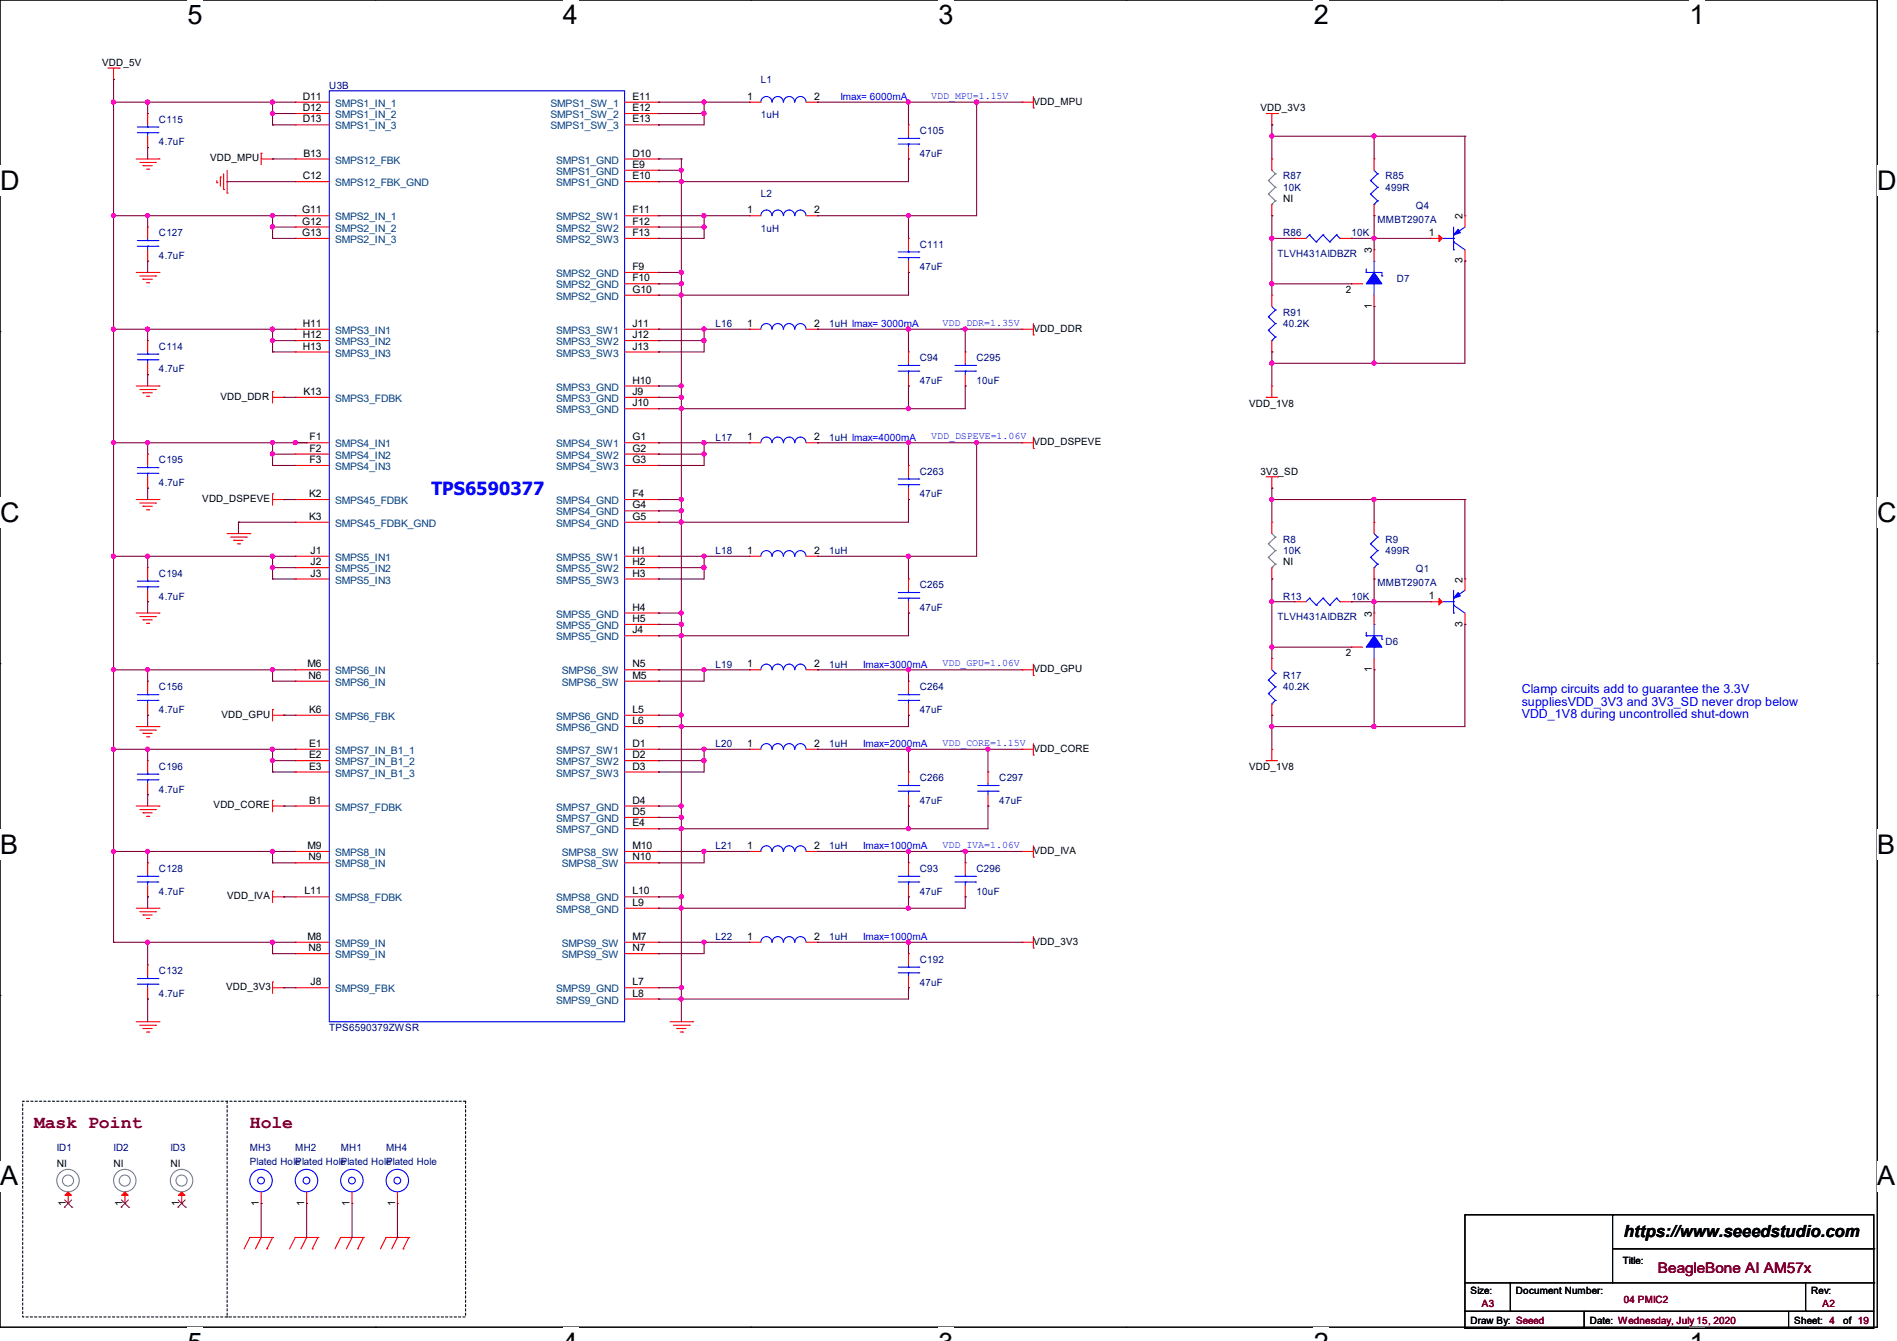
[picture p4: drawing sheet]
<svg xmlns="http://www.w3.org/2000/svg" width="297mm" height="210mm" viewBox="0 0 297 210" stroke-linecap="round" stroke-linejoin="round" font-family="sans-serif">
<defs><g id="words">
<g font-size="4.2">
<text x="29.4" y="3.8">5</text>
<text x="88.1" y="3.8">4</text>
<text x="146.9" y="3.8">3</text>
<text x="205.7" y="3.8">2</text>
<text x="264.5" y="3.8">1</text>
<text x="0" y="29.8">D</text>
<text x="293.9" y="29.8">D</text>
<text x="0" y="81.7">C</text>
<text x="293.9" y="81.7">C</text>
<text x="0" y="133.7">B</text>
<text x="293.9" y="133.7">B</text>
<text x="0" y="185.6">A</text>
<text x="293.9" y="185.6">A</text>
</g>
<text font-size="2.8" fill="#00f" x="67.6" y="77.5">TPS6590377</text>
<g font-size="2.8" fill="#800000">
<text x="5.3" y="176.6">Mask Point</text>
<text x="39.1" y="176.6">Hole</text>
</g>
<text font-size="2.6" x="254.3" y="193.7">https://www.seeedstudio.com</text>
<text font-size="2.3" fill="#800000" x="259.6" y="199.4">BeagleBone AI AM57x</text>
<g font-size="1.9" fill="#00f">
<text x="238.3" y="108.5">Clamp circuits add to guarantee the 3.3V</text>
<text x="238.3" y="110.5">suppliesVDD_3V3 and 3V3_SD never drop below</text>
<text x="238.3" y="112.5">VDD_1V8 during uncontrolled shut-down</text>
</g>
<g font-size="1.6">
<text x="16" y="10.3">VDD_5V</text>
<text x="47.4" y="15.6">D11</text>
<text x="47.4" y="17.4">D12</text>
<text x="99" y="15.6">E11</text>
<text x="99" y="17.4">E12</text>
<text x="117" y="15.6">1</text>
<text x="127.5" y="15.6">2</text>
<text x="161.8" y="16.4">VDD_MPU</text>
<text x="197.4" y="17.4">VDD_3V3</text>
<text x="47.4" y="19.2">D13</text>
<text x="99" y="19.2">E13</text>
<text x="32.9" y="25.3">VDD_MPU</text>
<text x="47.4" y="28.1">C12</text>
<text x="47.5" y="24.5">B13</text>
<text x="99" y="24.5">D10</text>
<text x="99" y="26.3">E9</text>
<text x="99" y="28.1">E10</text>
<text x="47.3" y="33.4">G11</text>
<text x="47.3" y="35.2">G12</text>
<text x="99" y="33.4">F11</text>
<text x="99" y="35.2">F12</text>
<text x="117" y="33.4">1</text>
<text x="127.5" y="33.4">2</text>
<text x="200.9" y="31.7">NI</text>
<text x="229" y="34.3" transform="rotate(-90 229 34.3)">2</text>
<text x="47.3" y="37">G13</text>
<text x="99" y="37">F13</text>
<text x="214.8" y="39.7" transform="rotate(-90 214.8 39.7)">3</text>
<text x="223.7" y="37">1</text>
<text x="229" y="41.2" transform="rotate(-90 229 41.2)">3</text>
<text x="99" y="42.3">F9</text>
<text x="99" y="44.1">F10</text>
<text x="99" y="45.8">G10</text>
<text x="210.7" y="45.9">2</text>
<text x="47.4" y="51.2">H11</text>
<text x="47.4" y="53">H12</text>
<text x="99" y="51.2">J11</text>
<text x="99" y="53">J12</text>
<text x="117" y="51.2">1</text>
<text x="127.5" y="51.2">2</text>
<text x="161.8" y="51.9">VDD_DDR</text>
<text x="214.8" y="48.3" transform="rotate(-90 214.8 48.3)">1</text>
<text x="47.4" y="54.7">H13</text>
<text x="99" y="54.7">J13</text>
<text x="34.5" y="62.6">VDD_DDR</text>
<text x="47.5" y="61.8">K13</text>
<text x="99" y="60.1">H10</text>
<text x="99" y="61.8">J9</text>
<text x="99" y="63.6">J10</text>
<text x="195.6" y="63.7">VDD_1V8</text>
<text x="48.5" y="69">F1</text>
<text x="48.5" y="70.7">F2</text>
<text x="99" y="69">G1</text>
<text x="99" y="70.7">G2</text>
<text x="117" y="69">1</text>
<text x="127.5" y="69">2</text>
<text x="161.8" y="69.7">VDD_DSPEVE</text>
<text x="48.4" y="77.9">K2</text>
<text x="48.5" y="72.5">F3</text>
<text x="99" y="72.5">G3</text>
<text x="99" y="77.9">F4</text>
<text x="197.4" y="74.3">3V3_SD</text>
<text x="31.7" y="78.6">VDD_DSPEVE</text>
<text x="48.4" y="81.4">K3</text>
<text x="99" y="79.6">G4</text>
<text x="99" y="81.4">G5</text>
<text x="48.6" y="86.7">J1</text>
<text x="48.6" y="88.5">J2</text>
<text x="99" y="86.7">H1</text>
<text x="99" y="88.5">H2</text>
<text x="117" y="86.7">1</text>
<text x="127.5" y="86.7">2</text>
<text x="200.9" y="88.6">NI</text>
<text x="48.6" y="90.3">J3</text>
<text x="99" y="90.3">H3</text>
<text x="99" y="95.6">H4</text>
<text x="223.7" y="93.9">1</text>
<text x="229" y="91.2" transform="rotate(-90 229 91.2)">2</text>
<text x="99" y="97.4">H5</text>
<text x="99" y="99.2">J4</text>
<text x="214.8" y="96.6" transform="rotate(-90 214.8 96.6)">3</text>
<text x="229" y="98.1" transform="rotate(-90 229 98.1)">3</text>
<text x="48.1" y="104.5">M6</text>
<text x="48.3" y="106.3">N6</text>
<text x="99" y="104.5">N5</text>
<text x="99" y="106.3">M5</text>
<text x="117" y="104.5">1</text>
<text x="127.5" y="104.5">2</text>
<text x="161.8" y="105.3">VDD_GPU</text>
<text x="210.7" y="102.8">2</text>
<text x="214.8" y="105.2" transform="rotate(-90 214.8 105.2)">1</text>
<text x="34.7" y="112.4">VDD_GPU</text>
<text x="48.4" y="111.6">K6</text>
<text x="99" y="111.6">L5</text>
<text x="99" y="113.4">L6</text>
<text x="48.4" y="117">E1</text>
<text x="48.4" y="118.7">E2</text>
<text x="99" y="117">D1</text>
<text x="99" y="118.7">D2</text>
<text x="117" y="117">1</text>
<text x="127.5" y="117">2</text>
<text x="161.8" y="117.7">VDD_CORE</text>
<text x="48.4" y="120.5">E3</text>
<text x="48.4" y="125.9">B1</text>
<text x="99" y="120.5">D3</text>
<text x="99" y="125.9">D4</text>
<text x="195.6" y="120.6">VDD_1V8</text>
<text x="33.4" y="126.6">VDD_CORE</text>
<text x="99" y="127.6">D5</text>
<text x="99" y="129.4">E4</text>
<text x="48.1" y="133">M9</text>
<text x="48.3" y="134.7">N9</text>
<text x="99" y="133">M10</text>
<text x="99" y="134.7">N10</text>
<text x="117" y="133">1</text>
<text x="127.5" y="133">2</text>
<text x="161.8" y="133.7">VDD_IVA</text>
<text x="35.6" y="140.8">VDD_IVA</text>
<text x="47.7" y="140.1">L11</text>
<text x="99" y="140.1">L10</text>
<text x="99" y="141.9">L9</text>
<text x="48.1" y="147.2">M8</text>
<text x="48.3" y="149">N8</text>
<text x="99" y="147.2">M7</text>
<text x="99" y="149">N7</text>
<text x="117" y="147.2">1</text>
<text x="127.5" y="147.2">2</text>
<text x="161.8" y="148">VDD_3V3</text>
<text x="35.4" y="155.1">VDD_3V3</text>
<text x="48.6" y="154.3">J8</text>
<text x="99" y="154.3">L7</text>
<text x="99" y="156.1">L8</text>
<text x="8.9" y="182.8">NI</text>
<text x="17.8" y="182.8">NI</text>
<text x="26.7" y="182.8">NI</text>
<text x="10.3" y="188.8" transform="rotate(-90 10.3 188.8)">1</text>
<text x="19.2" y="188.8" transform="rotate(-90 19.2 188.8)">1</text>
<text x="28.1" y="188.8" transform="rotate(-90 28.1 188.8)">1</text>
<text x="40.5" y="188.8" transform="rotate(-90 40.5 188.8)">1</text>
<text x="47.6" y="188.8" transform="rotate(-90 47.6 188.8)">1</text>
<text x="54.7" y="188.8" transform="rotate(-90 54.7 188.8)">1</text>
<text x="61.8" y="188.8" transform="rotate(-90 61.8 188.8)">1</text>
<text x="254.1" y="197.9">Title:</text>
<text x="230.2" y="202.7">Size:</text>
<text x="237.4" y="202.7">Document Number:</text>
<text x="283.6" y="202.7">Rev:</text>
<text x="230.2" y="207.3">Draw By: Seeed</text>
<text x="248.9" y="207.3">Date: Wednesday, July 15, 2020</text>
<text x="280.9" y="207.3">Sheet: 4</text>
<text x="288.6" y="207.3">of 19</text>
</g>
<g font-size="1.6" fill="#000080">
<text x="51.6" y="13.9">U3B</text>
<text x="119.1" y="13">L1</text>
<text x="24.9" y="19.2">C115</text>
<text x="24.9" y="22.8">4.7uF</text>
<text x="119.1" y="18.5">1uH</text>
<text x="144" y="21">C105</text>
<text x="144" y="24.6">47uF</text>
<text x="200.9" y="28.1">R87</text>
<text x="200.9" y="29.9">10K</text>
<text x="216.9" y="28.1">R85</text>
<text x="216.9" y="29.9">499R</text>
<text x="119.1" y="30.8">L2</text>
<text x="215.7" y="34.9">MMBT2907A</text>
<text x="221.7" y="32.7">Q4</text>
<text x="24.9" y="37">C127</text>
<text x="24.9" y="40.6">4.7uF</text>
<text x="119.1" y="36.3">1uH</text>
<text x="144" y="38.8">C111</text>
<text x="200" y="40.2">TLVH431AIDBZR</text>
<text x="200.9" y="37">R86</text>
<text x="211.6" y="37">10K</text>
<text x="144" y="42.3">47uF</text>
<text x="218.7" y="44.1">D7</text>
<text x="112" y="51.2">L16</text>
<text x="129.8" y="51.2">1uH Imax= 3000mA</text>
<text x="200.9" y="49.4">R91</text>
<text x="200.9" y="51.2">40.2K</text>
<text x="24.9" y="54.8">C114</text>
<text x="24.9" y="58.3">4.7uF</text>
<text x="144" y="56.6">C94</text>
<text x="152.9" y="56.6">C295</text>
<text x="144" y="60.1">47uF</text>
<text x="152.9" y="60.1">10uF</text>
<text x="112" y="69">L17</text>
<text x="129.8" y="69">1uH Imax=4000mA</text>
<text x="24.9" y="72.6">C195</text>
<text x="24.9" y="76.1">4.7uF</text>
<text x="144" y="74.3">C263</text>
<text x="144" y="77.9">47uF</text>
<text x="112" y="86.8">L18</text>
<text x="129.8" y="86.8">1uH</text>
<text x="200.9" y="85">R8</text>
<text x="200.9" y="86.8">10K</text>
<text x="216.9" y="85">R9</text>
<text x="216.9" y="86.8">499R</text>
<text x="221.7" y="89.6">Q1</text>
<text x="24.9" y="90.3">C194</text>
<text x="24.9" y="93.9">4.7uF</text>
<text x="144" y="92.1">C265</text>
<text x="144" y="95.7">47uF</text>
<text x="200.9" y="93.9">R13</text>
<text x="211.6" y="93.9">10K</text>
<text x="215.7" y="91.8">MMBT2907A</text>
<text x="200" y="97.1">TLVH431AIDBZR</text>
<text x="216.9" y="101">D6</text>
<text x="112" y="104.6">L19</text>
<text x="129.8" y="104.6">1uH</text>
<text x="200.9" y="106.3">R17</text>
<text x="24.9" y="108.1">C156</text>
<text x="24.9" y="111.7">4.7uF</text>
<text x="144" y="108.1">C264</text>
<text x="144" y="111.7">47uF</text>
<text x="200.9" y="108.1">40.2K</text>
<text x="112" y="117">L20</text>
<text x="129.8" y="117">1uH</text>
<text x="24.9" y="120.6">C196</text>
<text x="24.9" y="124.1">4.7uF</text>
<text x="144" y="122.3">C266</text>
<text x="144" y="125.9">47uF</text>
<text x="156.5" y="122.3">C297</text>
<text x="156.5" y="125.9">47uF</text>
<text x="24.9" y="136.6">C128</text>
<text x="112" y="133">L21</text>
<text x="129.8" y="133">1uH</text>
<text x="144" y="136.6">C93</text>
<text x="152.9" y="136.6">C296</text>
<text x="24.9" y="140.1">4.7uF</text>
<text x="144" y="140.1">47uF</text>
<text x="152.9" y="140.1">10uF</text>
<text x="112" y="147.2">L22</text>
<text x="129.8" y="147.2">1uH</text>
<text x="24.9" y="152.6">C132</text>
<text x="144" y="150.8">C192</text>
<text x="144" y="154.3">47uF</text>
<text x="24.9" y="156.1">4.7uF</text>
<text x="51.6" y="161.5">TPS6590379ZWSR</text>
<text x="8.9" y="180.3">ID1</text>
<text x="17.8" y="180.3">ID2</text>
<text x="26.7" y="180.3">ID3</text>
<text x="39.1" y="180.3">MH3</text>
<text x="39.1" y="182.5">Plated Hole</text>
<text x="46.2" y="180.3">MH2</text>
<text x="46.2" y="182.5">Plated Hole</text>
<text x="53.3" y="180.3">MH1</text>
<text x="53.3" y="182.5">Plated Hole</text>
<text x="60.5" y="180.3">MH4</text>
<text x="60.5" y="182.5">Plated Hole</text>
</g>
<g font-size="1.6" fill="#004080">
<text x="52.5" y="16.7">SMPS1_IN_1</text>
<text x="86.2" y="16.7">SMPS1_SW_1</text>
<text x="52.5" y="18.5">SMPS1_IN_2</text>
<text x="52.5" y="20.3">SMPS1_IN_3</text>
<text x="86.2" y="18.5">SMPS1_SW_2</text>
<text x="86.2" y="20.3">SMPS1_SW_3</text>
<text x="52.5" y="25.6">SMPS12_FBK</text>
<text x="52.5" y="29.2">SMPS12_FBK_GND</text>
<text x="87.1" y="25.6">SMPS1_GND</text>
<text x="87.1" y="27.4">SMPS1_GND</text>
<text x="87.1" y="29.2">SMPS1_GND</text>
<text x="52.5" y="34.5">SMPS2_IN_1</text>
<text x="87.1" y="34.5">SMPS2_SW1</text>
<text x="52.5" y="36.3">SMPS2_IN_2</text>
<text x="52.5" y="38.1">SMPS2_IN_3</text>
<text x="87.1" y="36.3">SMPS2_SW2</text>
<text x="87.1" y="38.1">SMPS2_SW3</text>
<text x="87.1" y="43.4">SMPS2_GND</text>
<text x="87.1" y="45.2">SMPS2_GND</text>
<text x="87.1" y="46.9">SMPS2_GND</text>
<text x="52.5" y="52.3">SMPS3_IN1</text>
<text x="87.1" y="52.3">SMPS3_SW1</text>
<text x="52.5" y="54.1">SMPS3_IN2</text>
<text x="52.5" y="55.8">SMPS3_IN3</text>
<text x="87.1" y="54.1">SMPS3_SW2</text>
<text x="87.1" y="55.8">SMPS3_SW3</text>
<text x="52.5" y="63">SMPS3_FDBK</text>
<text x="87.1" y="61.2">SMPS3_GND</text>
<text x="87.1" y="63">SMPS3_GND</text>
<text x="87.1" y="64.7">SMPS3_GND</text>
<text x="52.5" y="70.1">SMPS4_IN1</text>
<text x="52.5" y="71.8">SMPS4_IN2</text>
<text x="87.1" y="70.1">SMPS4_SW1</text>
<text x="87.1" y="71.8">SMPS4_SW2</text>
<text x="52.5" y="73.6">SMPS4_IN3</text>
<text x="87.1" y="73.6">SMPS4_SW3</text>
<text x="52.5" y="79">SMPS45_FDBK</text>
<text x="52.5" y="82.5">SMPS45_FDBK_GND</text>
<text x="87.1" y="79">SMPS4_GND</text>
<text x="87.1" y="80.7">SMPS4_GND</text>
<text x="87.1" y="82.5">SMPS4_GND</text>
<text x="52.5" y="87.8">SMPS5_IN1</text>
<text x="52.5" y="89.6">SMPS5_IN2</text>
<text x="87.1" y="87.8">SMPS5_SW1</text>
<text x="87.1" y="89.6">SMPS5_SW2</text>
<text x="52.5" y="91.4">SMPS5_IN3</text>
<text x="87.1" y="91.4">SMPS5_SW3</text>
<text x="87.1" y="96.7">SMPS5_GND</text>
<text x="87.1" y="98.5">SMPS5_GND</text>
<text x="87.1" y="100.3">SMPS5_GND</text>
<text x="52.5" y="105.6">SMPS6_IN</text>
<text x="52.5" y="107.4">SMPS6_IN</text>
<text x="88" y="105.6">SMPS6_SW</text>
<text x="88" y="107.4">SMPS6_SW</text>
<text x="52.5" y="112.7">SMPS6_FBK</text>
<text x="87.1" y="112.7">SMPS6_GND</text>
<text x="52.5" y="118.1">SMPS7_IN_B1_1</text>
<text x="52.5" y="119.8">SMPS7_IN_B1_2</text>
<text x="87.1" y="114.5">SMPS6_GND</text>
<text x="87.1" y="118.1">SMPS7_SW1</text>
<text x="87.1" y="119.8">SMPS7_SW2</text>
<text x="52.5" y="121.6">SMPS7_IN_B1_3</text>
<text x="87.1" y="121.6">SMPS7_SW3</text>
<text x="52.5" y="127">SMPS7_FDBK</text>
<text x="87.1" y="127">SMPS7_GND</text>
<text x="87.1" y="128.7">SMPS7_GND</text>
<text x="87.1" y="130.5">SMPS7_GND</text>
<text x="52.5" y="134.1">SMPS8_IN</text>
<text x="52.5" y="135.8">SMPS8_IN</text>
<text x="88" y="134.1">SMPS8_SW</text>
<text x="88" y="135.8">SMPS8_SW</text>
<text x="52.5" y="141.2">SMPS8_FDBK</text>
<text x="87.1" y="141.2">SMPS8_GND</text>
<text x="87.1" y="143">SMPS8_GND</text>
<text x="52.5" y="148.3">SMPS9_IN</text>
<text x="88" y="148.3">SMPS9_SW</text>
<text x="52.5" y="150.1">SMPS9_IN</text>
<text x="52.5" y="155.4">SMPS9_FBK</text>
<text x="87.1" y="155.4">SMPS9_GND</text>
<text x="88" y="150.1">SMPS9_SW</text>
<text x="87.1" y="157.2">SMPS9_GND</text>
</g>
<g font-size="1.6" fill="#00f">
<text x="131.6" y="15.7">Imax= 6000mA</text>
<text x="145.8" y="15.5">VDD_MPU=1.15V</text>
<text x="147.6" y="51">VDD_DDR=1.35V</text>
<text x="145.8" y="68.8">VDD_DSPEVE=1.06V</text>
<text x="135.1" y="104.6">Imax=3000mA</text>
<text x="147.6" y="104.4">VDD_GPU=1.06V</text>
<text x="135.1" y="117">Imax=2000mA</text>
<text x="147.6" y="116.8">VDD_CORE=1.15V</text>
<text x="135.1" y="133">Imax=1000mA</text>
<text x="147.6" y="132.8">VDD_IVA=1.06V</text>
<text x="135.1" y="147.2">Imax=1000mA</text>
</g>
<g font-size="1.6" fill="#800000">
<text x="232" y="204.7">A3</text>
<text x="254.3" y="204.1">04 PMIC2</text>
<text x="285.4" y="204.7">A2</text>
</g>
</g></defs>
<path d="M0 0h293.9v207.9h-293.9z" fill="none" stroke="#000" stroke-width=".17"/>
<g fill="#fff">
<path d="M29.4 0h2.3v4.7h-2.3z"/>
<path d="M29.4 207.9h2.3v2.1h-2.3z"/>
</g>
<path d="M58.8 0h.1M58.8 207.9h.1" fill="none" stroke="#000" stroke-width=".17"/>
<g fill="#fff">
<path d="M88.1 0h2.4v4.7h-2.4z"/>
<path d="M88.1 207.9h2.4v2.1h-2.4z"/>
</g>
<path d="M117.6 0h.1M117.6 207.9h.1" fill="none" stroke="#000" stroke-width=".17"/>
<g fill="#fff">
<path d="M146.9 0h2.4v4.7h-2.4z"/>
<path d="M146.9 207.9h2.4v2.1h-2.4z"/>
</g>
<path d="M176.3 0h.1M176.3 207.9h.1" fill="none" stroke="#000" stroke-width=".17"/>
<g fill="#fff">
<path d="M205.7 0h2.4v4.7h-2.4z"/>
<path d="M205.7 207.9h2.4v2.1h-2.4z"/>
</g>
<path d="M235.1 0h.1M235.1 207.9h.1" fill="none" stroke="#000" stroke-width=".17"/>
<g fill="#fff">
<path d="M264.5 0h2.4v4.7h-2.4z"/>
<path d="M264.5 207.9h2.4v2.1h-2.4z"/>
<path d="M0 26h3v4.7h-3z"/>
<path d="M293.9 26h3.1v4.7h-3.1z"/>
<path d="M0 77.9h3v4.7h-3z"/>
<path d="M293.9 77.9h3.1v4.7h-3.1z"/>
</g>
<path d="M0 51.9h.1M293.9 51.9h.1" fill="none" stroke="#000" stroke-width=".17"/>
<g fill="#fff">
<path d="M0 129.9h2.8v4.7h-2.8z"/>
<path d="M293.9 129.9h2.9v4.7h-2.9z"/>
</g>
<path d="M0 103.9h.1M293.9 103.9h.1" fill="none" stroke="#000" stroke-width=".17"/>
<g fill="#fff">
<path d="M0 181.8h2.8v4.8h-2.8z"/>
<path d="M293.8 181.8h3v4.8h-3z"/>
</g>
<g fill="none" stroke="#000" stroke-width=".17">
<path d="M0 155.9h.1M293.9 155.9h.1M229.4 190.2h64v17.8h-64zM252.5 190.2h.1M252.5 190.2v10.7M252.5 195.6h40.9M293.4 195.6h.1M229.4 205.4h.1M229.4 205.4h64M229.4 200.9h64M236.5 205.4h.1M236.5 200.9v4.5"/>
<path d="M248 208h.1M248 205.4v2.6M280 208h.1M280 205.4v2.6M282.7 205.4h.1M282.7 200.9v4.5M293.4 200.9h.1"/>
</g>
<path d="M3.6 172.5h69.3v33.7h-69.3zM35.6 172.5v33.7M35.6 206.2h.1" fill="none" stroke="#000" stroke-width=".17" stroke-dasharray=".3"/>
<g fill="none" stroke="#f00" stroke-width=".17">
<path d="M16.9 10.7h1.8M17.8 12.4h.1M17.8 10.7v1.7M18.7 10.7h.1M23.1 17.8h.1M23.1 17.8v1.8M46.2 16h.1M46.2 17.8h.1M46.2 19.6h.1M46.2 17.8h5.4M46.2 16h5.4M46.2 19.6h5.4"/>
<path d="M97.8 17.8h5.3M97.8 16h5.3M97.8 19.6h5.3M103.1 16h.1M103.1 17.8h.1M103.1 19.6h.1M117.3 16h.1M117.3 16h1.8M126.2 16h1.8M128 16h.1M142.2 19.6h.1M142.2 19.6v1.7"/>
<path d="M160 16h.1M160 16h1.8M161.8 16.9h.1M161.8 15.1v1.8M198.2 17.8h1.8M199.1 19.6h.1M199.1 17.8v1.8M200 17.8h.1M21.3 24.9h3.6M21.9 25.4h2.4M22.4 26h.1M22.4 26h1.4"/>
<path d="M22.9 26.5h.4M23.1 23.1h.1M23.1 35.6h.1M23.1 21.3v1.8M23.1 35.6v1.7M23.1 39.1v1.8M23.3 26.5h.1M24.3 25.4h.1M24.9 24.9h.1M34 28.6h.1M34 28.3v.3M34.5 27.7h.1"/>
<path d="M34.5 27.7v1.5M35 29.7h.1M35 27.2v2.5M35.6 30.2h.1M35.6 26.7v3.5M40.9 24h.1M40.9 24.9h1.8M40.9 24v1.8M42.7 24.9h.1M46.2 24.9h.1M46.2 28.4h.1M46.2 33.8h.1"/>
<path d="M46.2 35.6h.1M46.2 37.3h.1M46.2 24.9h5.4M46.2 37.3h5.4M46.2 28.4h5.4M46.2 33.8h5.4M46.2 35.6h5.4M97.8 24.9h5.3M97.8 37.3h5.3M97.8 26.7h5.3M97.8 28.4h5.3M97.8 33.8h5.3"/>
<path d="M97.8 35.6h5.3M103.1 24.9h.1M103.1 26.7h.1M103.1 28.4h.1M103.1 33.8h.1M103.1 35.6h.1M103.1 37.3h.1M117.3 33.8h.1M117.3 33.8h1.8M126.2 33.8h1.8M128 33.8h.1M142.2 24.9h.1"/>
<path d="M142.2 37.3h.1M142.2 23.1v1.8M142.2 37.3v1.8M199.1 24.9h.1M199.1 33.8h.1M199.1 24.9v1.8M199.1 32v1.8M202.7 37.3h.1M202.7 37.3h1.8M209.8 37.3h1.8M211.6 37.3h.1M215.1 39.1h.1"/>
<path d="M215.1 24.9h.1M215.1 33.8h.1M215.1 24.9v1.8M215.1 32v1.8M215.1 39.1v1.8M224 37.3h.1M224 37.3h1.8M229.4 33.8h.1M229.4 33.8v1.8M229.4 39.1v1.8M21.3 42.7h3.6M21.9 43.2h2.4"/>
<path d="M22.4 43.7h.1M22.4 43.7h1.4M22.9 44.3h.4M23.1 40.9h.1M23.1 53.3h.1M23.1 58.7h.1M23.1 53.3v1.8M23.1 56.9v1.8M23.3 44.3h.1M24.3 43.2h.1M24.9 42.7h.1M46.2 51.6h.1"/>
<path d="M46.2 53.3h.1M46.2 55.1h.1M46.2 51.6h5.4M46.2 53.3h5.4M46.2 55.1h5.4M97.8 42.7h5.3M97.8 51.6h5.3M97.8 44.4h5.3M97.8 46.2h5.3M97.8 53.3h5.3M97.8 55.1h5.3M103.1 42.7h.1"/>
<path d="M103.1 44.4h.1M103.1 46.2h.1M103.1 51.6h.1M103.1 53.3h.1M103.1 55.1h.1M117.3 51.6h.1M117.3 51.6h1.8M126.2 51.6h1.8M128 51.6h.1M142.2 42.7h.1M142.2 55.1h.1M142.2 40.9v1.8"/>
<path d="M142.2 55.1v1.8M142.2 58.7v1.8M151.1 55.1h.1M151.1 55.1v1.8M151.1 58.7v1.8M160 51.6h.1M160 51.6h1.8M161.8 52.5h.1M161.8 50.7v1.8M199.1 46.2h.1M199.1 55.1h.1M199.1 46.2v1.8"/>
<path d="M199.1 53.3v1.8M211.6 44.4h.1M211.6 44.4h1.8M215.1 48h.1M215.1 46.2v1.8M229.4 40.9h.1M21.3 60.5h3.6M21.3 78.2h3.6M21.9 61h2.4M21.9 78.8h2.4M22.4 61.5h.1M22.4 79.3h.1"/>
<path d="M22.4 61.5h1.4M22.4 79.3h1.4M22.9 62.1h.4M22.9 79.8h.4M23.1 71.1h.1M23.1 76.5h.1M23.1 71.1v1.8M23.1 74.7v1.8M23.3 62.1h.1M23.3 79.8h.1M24.3 61h.1M24.3 78.8h.1"/>
<path d="M24.9 60.5h.1M24.9 78.2h.1M42.7 61.3h.1M42.7 77.3h.1M42.7 78.2h1.7M42.7 61.3v1.8M42.7 77.3v1.8M42.7 62.2h1.7M44.4 62.2h.1M44.4 78.2h.1M46.2 62.2h.1M46.2 69.3h.1"/>
<path d="M46.2 71.1h.1M46.2 72.9h.1M46.2 78.2h.1M46.2 78.2h5.4M46.2 62.2h5.4M46.2 69.3h5.4M46.2 71.1h5.4M46.2 72.9h5.4M97.8 60.5h5.3M97.8 78.2h5.3M97.8 62.2h5.3M97.8 69.3h5.3"/>
<path d="M97.8 64h5.3M97.8 71.1h5.3M97.8 72.9h5.3M103.1 60.5h.1M103.1 62.2h.1M103.1 64h.1M103.1 69.3h.1M103.1 71.1h.1M103.1 72.9h.1M103.1 78.2h.1M117.3 69.3h.1M117.3 69.3h1.8"/>
<path d="M126.2 69.3h1.8M128 69.3h.1M142.2 60.5h.1M142.2 72.9h.1M142.2 78.2h.1M142.2 72.9v1.8M142.2 76.5v1.7M151.1 60.5h.1M160 69.3h.1M160 69.3h1.8M161.8 70.2h.1M161.8 68.5v1.7"/>
<path d="M198.2 62.2h.1M198.2 62.2h1.8M198.2 74.7h1.8M199.1 60.5h.1M199.1 76.5h.1M199.1 60.5v1.7M199.1 74.7v1.8M200 74.7h.1M21.3 96h3.6M21.9 96.6h2.4M22.4 97.1h.1M22.4 97.1h1.4"/>
<path d="M22.9 97.6h.4M23.1 88.9h.1M23.1 94.2h.1M23.1 88.9v1.8M23.1 92.5v1.7M23.3 97.6h.1M24.3 96.6h.1M24.9 96h.1M35.6 83.6h3.5M36.1 84.1h2.5M36.6 84.6h.1M36.6 84.6h1.5"/>
<path d="M37.2 85.2h.3M37.5 85.2h.1M38.6 84.1h.1M39.1 83.6h.1M46.2 81.8h.1M46.2 87.1h.1M46.2 88.9h.1M46.2 90.7h.1M46.2 87.1h5.4M46.2 81.8h5.4M46.2 88.9h5.4M46.2 90.7h5.4"/>
<path d="M97.8 96h5.3M97.8 87.1h5.3M97.8 80h5.3M97.8 81.8h5.3M97.8 88.9h5.3M97.8 90.7h5.3M97.8 97.8h5.3M97.8 99.6h5.3M103.1 80h.1M103.1 81.8h.1M103.1 87.1h.1M103.1 88.9h.1"/>
<path d="M103.1 90.7h.1M103.1 96h.1M103.1 97.8h.1M103.1 99.6h.1M117.3 87.1h.1M117.3 87.1h1.8M126.2 87.1h1.8M128 87.1h.1M142.2 90.7h.1M142.2 96h.1M142.2 90.7v1.8M142.2 94.2v1.8"/>
<path d="M199.1 81.8h.1M199.1 90.7h.1M199.1 81.8v1.8M199.1 88.9v1.8M202.7 94.2h.1M202.7 94.2h1.8M209.8 94.2h1.8M211.6 94.2h.1M215.1 96h.1M215.1 81.8h.1M215.1 90.7h.1M215.1 81.8v1.8"/>
<path d="M215.1 88.9v1.8M215.1 96v1.8M224 94.2h.1M224 94.2h1.8M229.4 90.7h.1M229.4 97.8h.1M229.4 90.7v1.8M229.4 96v1.8M21.3 113.8h3.6M21.9 114.3h2.4M22.4 114.9h.1M22.4 114.9h1.4"/>
<path d="M22.9 115.4h.4M23.1 106.7h.1M23.1 112h.1M23.1 119.1h.1M23.1 106.7v1.8M23.1 110.2v1.8M23.1 119.1v1.8M23.3 115.4h.1M24.3 114.3h.1M24.9 113.8h.1M42.7 111.1h.1M42.7 111.1v1.8"/>
<path d="M42.7 112h1.7M44.4 112h.1M46.2 104.9h.1M46.2 106.7h.1M46.2 112h.1M46.2 117.3h.1M46.2 119.1h.1M46.2 119.1h5.4M46.2 104.9h5.4M46.2 112h5.4M46.2 117.3h5.4M46.2 106.7h5.4"/>
<path d="M97.8 113.8h5.3M97.8 119.1h5.3M97.8 104.9h5.3M97.8 112h5.3M97.8 117.3h5.3M97.8 106.7h5.3M103.1 104.9h.1M103.1 106.7h.1M103.1 112h.1M103.1 113.8h.1M103.1 117.3h.1M103.1 119.1h.1"/>
<path d="M117.3 104.9h.1M117.3 117.3h.1M117.3 104.9h1.8M117.3 117.3h1.8M126.2 104.9h1.8M126.2 117.3h1.8M128 104.9h.1M128 117.3h.1M142.2 106.7h.1M142.2 112h.1M142.2 106.7v1.8M142.2 110.2v1.8"/>
<path d="M160 104.9h.1M160 117.3h.1M160 104.9h1.8M160 117.3h1.8M161.8 105.8h.1M161.8 118.2h.1M161.8 104v1.8M161.8 116.5v1.7M198.2 119.1h.1M198.2 119.1h1.8M199.1 117.3h.1M199.1 103.1h.1"/>
<path d="M199.1 112h.1M199.1 103.1v1.8M199.1 110.2v1.8M199.1 117.3v1.8M211.6 101.3h.1M211.6 101.3h1.8M215.1 104.9h.1M215.1 103.1v1.8M21.3 126.2h3.6M21.9 126.8h2.4M22.4 127.3h.1M22.4 127.3h1.4"/>
<path d="M22.9 127.8h.4M23.1 124.5h.1M23.1 135.1h.1M23.1 122.7v1.8M23.1 135.1v1.8M23.1 138.7v1.8M23.3 127.8h.1M24.3 126.8h.1M24.9 126.2h.1M42.7 125.3h.1M42.7 139.6h.1M42.7 126.2h1.7"/>
<path d="M42.7 125.3v1.8M42.7 139.6v1.8M44.4 126.2h.1M46.2 120.9h.1M46.2 126.2h.1M46.2 133.3h.1M46.2 135.1h.1M46.2 126.2h5.4M46.2 133.3h5.4M46.2 120.9h5.4M46.2 135.1h5.4M97.8 126.2h5.3"/>
<path d="M97.8 133.3h5.3M97.8 120.9h5.3M97.8 128h5.3M97.8 129.8h5.3M97.8 135.1h5.3M103.1 120.9h.1M103.1 126.2h.1M103.1 128h.1M103.1 129.8h.1M103.1 133.3h.1M103.1 135.1h.1M117.3 133.3h.1"/>
<path d="M117.3 133.3h1.8M126.2 133.3h1.8M128 133.3h.1M142.2 120.9h.1M142.2 126.2h.1M142.2 135.1h.1M142.2 120.9v1.8M142.2 124.5v1.7M142.2 135.1v1.8M142.2 138.7v1.8M151.1 135.1h.1M151.1 135.1v1.8"/>
<path d="M151.1 138.7v1.8M154.7 120.9h.1M154.7 126.2h.1M154.7 120.9v1.8M154.7 124.5v1.7M160 133.3h.1M160 133.3h1.8M161.8 134.2h.1M161.8 132.5v1.7M21.3 142.2h3.6M21.9 142.8h2.4M22.4 143.3h.1"/>
<path d="M22.4 143.3h1.4M22.9 143.8h.4M23.1 151.1h.1M23.1 156.5h.1M23.1 140.5h.1M23.1 151.1v1.8M23.1 154.7v1.8M23.3 143.8h.1M24.3 142.8h.1M24.9 142.2h.1M42.7 153.8h.1M42.7 154.7h1.7"/>
<path d="M42.7 153.8v1.8M42.7 140.5h1.7M44.4 154.7h.1M44.4 140.5h.1M46.2 140.5h.1M46.2 147.6h.1M46.2 149.4h.1M46.2 154.7h.1M46.2 147.6h5.4M46.2 154.7h5.4M46.2 140.5h5.4M46.2 149.4h5.4"/>
<path d="M97.8 142.2h5.3M97.8 147.6h5.3M97.8 154.7h5.3M97.8 140.5h5.3M97.8 149.4h5.3M97.8 156.5h5.3M103.1 140.5h.1M103.1 142.2h.1M103.1 147.6h.1M103.1 149.4h.1M103.1 154.7h.1M103.1 156.5h.1"/>
<path d="M117.3 147.6h.1M117.3 147.6h1.8M126.2 147.6h1.8M128 147.6h.1M142.2 140.5h.1M142.2 149.4h.1M142.2 154.7h.1M142.2 149.4v1.7M142.2 152.9v1.8M151.1 140.5h.1M160 147.6h.1M160 147.6h1.8"/>
<path d="M161.8 148.5h.1M161.8 146.7v1.8M21.3 160h3.6M21.9 160.6h2.4M22.4 161.1h.1M22.4 161.1h1.4M22.9 161.6h.4M23.3 161.6h.1M24.3 160.6h.1M24.9 160h.1M104.9 160h3.6M105.5 160.6h2.4"/>
<path d="M106 161.1h.1M106 161.1h1.4M106.5 161.6h.3M106.8 161.6h.1M107.9 160.6h.1M108.5 160h.1M10.7 188.5h.1M10.7 186.7v1.8M19.6 188.5h.1M19.6 186.7v1.8M28.4 188.5h.1M28.4 186.7v1.8"/>
<path d="M39.1 193.8h.1M39.1 193.8l-.9 1.8M39.1 193.8h3.6M40.9 193.8h.1M40.9 188.5h.1M40.9 186.7v1.8M40.9 193.8l-.9 1.8M41.8 195.6h.1M42.7 193.8h.1M42.7 193.8l-.9 1.8M46.2 193.8h.1M46.2 193.8h3.6"/>
<path d="M46.2 193.8l-.9 1.8M48 193.8h.1M48 188.5h.1M48 193.8l-.9 1.8M48 186.7v1.8M48.9 195.6h.1M49.8 193.8h.1M49.8 193.8l-.9 1.8M53.3 193.8h.1M53.3 193.8h3.6M53.3 193.8l-.8 1.8M55.1 193.8h.1"/>
<path d="M55.1 188.5h.1M55.1 193.8l-.9 1.8M55.1 186.7v1.8M56 195.6h.1M56.9 193.8h.1M56.9 193.8l-.9 1.8M60.5 193.8h.1M60.5 193.8h3.5M60.5 193.8l-.9 1.8M62.2 193.8h.1M62.2 188.5h.1M62.2 193.8l-.9 1.8"/>
<path d="M62.2 186.7v1.8M63.1 195.6h.1M64 193.8h.1M64 193.8l-.9 1.8"/>
</g>
<g fill="none" stroke="#00f" stroke-width=".17">
<path d="M21.5 19.9h3.2M23.1 19.9h.1M23.1 19.6v.3M24.7 19.9h.1M51.6 14.2h46.2v145.8h-46.2zM120.9 16a.87 .87 0 0 0-.9-.9 .87 .87 0 0 0-.9 .9M122.6 16a.87 .87 0 0 0-.8-.9 .87 .87 0 0 0-.9 .9M124.4 16a.87 .87 0 0 0-.9-.9 .87 .87 0 0 0-.8 .9M126.2 16a.87 .87 0 0 0-.9-.9 .87 .87 0 0 0-.8 .9M21.5 20.8h3.2M21.5 37.7h3.2M21.5 38.6h3.2"/>
<path d="M23.1 20.8h.1M23.1 38.6h.1M23.1 37.7h.1M23.1 20.8v.5M23.1 37.3v.4M23.1 38.6v.5M24.7 20.8h.1M24.7 37.7h.1M24.7 38.6h.1M119.1 33.8a.87 .87 0 0 1 .9-.9 .87 .87 0 0 1 .9 .9M120.9 33.8a.87 .87 0 0 1 .9-.9 .87 .87 0 0 1 .8 .9M122.7 33.8a.87 .87 0 0 1 .8-.9 .87 .87 0 0 1 .9 .9"/>
<path d="M124.5 33.8a.87 .87 0 0 1 .8-.9 .87 .87 0 0 1 .9 .9M140.6 21.7h3.2M140.6 22.6h3.2M140.6 39.5h3.2M142.2 22.6h.1M142.2 21.7h.1M142.2 39.5h.1M142.2 21.3v.4M142.2 22.6v.5M142.2 39.1v.4M143.8 21.7h.1M143.8 22.6h.1"/>
<path d="M143.8 39.5h.1M205 36.8h.1M205 36.8l-.5 .5M205 36.8l1.1 1.1M206.1 37.9h.1M207.1 36.8h.1M207.1 36.8l-1 1.1M207.1 36.8l1.1 1.1M208.2 37.9h.1M209.3 36.8h.1M209.3 36.8l-1.1 1.1M209.3 36.8l.5 .5"/>
<path d="M209.8 37.3h.1M214.6 28.3h.1M214.6 30.4h.1M214.6 28.3l1.1 1M214.6 30.4l1.1 1.1M215.1 32h.1M215.1 26.7l.6 .5M215.7 27.2h.1M215.7 29.3h.1M215.7 31.5h.1M215.7 27.2l-1.1 1.1M215.7 29.3l-1.1 1.1"/>
<path d="M215.7 31.5l-.6 .5M225.8 37.3h1.8M227.6 39.1h.1M227.6 37.3h.1M227.6 37.9h.1M227.6 36.8h.1M227.6 35.6v3.5M227.6 37.9l1.8 1.2M229.4 35.6l-1.8 1.2M21.5 55.5h3.2M21.5 56.3h3.2M23.1 56.3h.1"/>
<path d="M23.1 55.5h.1M23.1 55.1v.4M23.1 56.3v.6M24.7 55.5h.1M24.7 56.3h.1M120.9 51.6a.87 .87 0 0 0-.9-.9 .87 .87 0 0 0-.9 .9M122.6 51.6a.87 .87 0 0 0-.8-.9 .87 .87 0 0 0-.9 .9M124.4 51.6a.87 .87 0 0 0-.9-.9 .87 .87 0 0 0-.8 .9M126.2 51.6a.87 .87 0 0 0-.9-.9 .87 .87 0 0 0-.8 .9M140.6 57.2h3.2M140.6 58.1h3.2M140.6 40.3h3.2"/>
<path d="M142.2 40.3h.1M142.2 58.1h.1M142.2 57.2h.1M142.2 40.3v.6M142.2 56.9v.3M142.2 58.1v.6M143.8 40.3h.1M143.8 57.2h.1M143.8 58.1h.1M149.5 57.2h3.2M149.5 58.1h3.2M151.1 58.1h.1"/>
<path d="M151.1 57.2h.1M151.1 56.9v.3M151.1 58.1v.6M152.7 57.2h.1M152.7 58.1h.1M198.6 49.6h.1M198.6 51.7h.1M198.6 49.6l1.1 1.1M198.6 51.7l1.1 1.1M199.1 53.3h.1M199.1 48l.6 .6M199.7 48.6h.1"/>
<path d="M199.7 50.7h.1M199.7 52.8h.1M199.7 48.6l-1.1 1M199.7 50.7l-1.1 1M199.7 52.8l-.6 .5M213.9 42.7h.1M213.9 42.7h2.5v.5M213.9 42.1v.6M215.1 44.4h.1M215.1 40.9h.1M215.1 40.9v1.8M215.1 44.4v1.8"/>
<path d="M216.4 43.2h.1M21.5 73.2h3.2M21.5 74.1h3.2M23.1 74.1h.1M23.1 73.2h.1M23.1 72.9v.3M23.1 74.1v.6M24.7 73.2h.1M24.7 74.1h.1M120.9 69.3a.87 .87 0 0 0-.9-.8 .87 .87 0 0 0-.9 .8M122.6 69.3a.87 .87 0 0 0-.8-.8 .87 .87 0 0 0-.9 .8M124.4 69.3a.87 .87 0 0 0-.9-.8 .87 .87 0 0 0-.8 .8"/>
<path d="M126.2 69.3a.87 .87 0 0 0-.9-.8 .87 .87 0 0 0-.8 .8M140.6 75h3.2M140.6 75.9h3.2M142.2 75.9h.1M142.2 75h.1M142.2 74.7v.3M142.2 75.9v.6M143.8 75h.1M143.8 75.9h.1M21.5 91h3.2M21.5 91.9h3.2M23.1 91.9h.1"/>
<path d="M23.1 91h.1M23.1 90.7v.3M23.1 91.9v.6M24.7 91h.1M24.7 91.9h.1M120.9 87.1a.87 .87 0 0 0-.9-.9 .87 .87 0 0 0-.9 .9M122.6 87.1a.87 .87 0 0 0-.8-.9 .87 .87 0 0 0-.9 .9M124.4 87.1a.87 .87 0 0 0-.9-.9 .87 .87 0 0 0-.8 .9M126.2 87.1a.87 .87 0 0 0-.9-.9 .87 .87 0 0 0-.8 .9M140.6 92.8h3.2M140.6 93.7h3.2M142.2 93.7h.1"/>
<path d="M142.2 92.8h.1M142.2 92.5v.3M142.2 93.7v.5M143.8 92.8h.1M143.8 93.7h.1M205 93.7h.1M205 93.7l-.5 .5M205 93.7l1.1 1.1M206.1 94.8h.1M207.1 93.7h.1M207.1 93.7l-1 1.1M207.1 93.7l1.1 1.1"/>
<path d="M208.2 94.8h.1M209.3 93.7h.1M209.3 93.7l-1.1 1.1M209.3 93.7l.5 .5M209.8 94.2h.1M213.9 99.6h.1M213.9 99.6h2.5v.5M213.9 99v.6M214.6 85.2h.1M214.6 87.3h.1M214.6 85.2l1.1 1M214.6 87.3l1.1 1"/>
<path d="M215.1 97.8h.1M215.1 88.9h.1M215.1 97.8v1.8M215.1 83.6l.6 .5M215.7 84.1h.1M215.7 86.2h.1M215.7 88.3h.1M215.7 84.1l-1.1 1.1M215.7 86.2l-1.1 1.1M215.7 88.3l-.6 .6M225.8 94.2h1.8M227.6 96h.1"/>
<path d="M227.6 94.2h.1M227.6 94.8h.1M227.6 93.7h.1M227.6 92.5v3.5M227.6 94.8l1.8 1.2M229.4 92.5l-1.8 1.2M21.5 108.8h3.2M21.5 109.7h3.2M23.1 109.7h.1M23.1 108.8h.1M23.1 108.5v.3M23.1 109.7v.5"/>
<path d="M24.7 108.8h.1M24.7 109.7h.1M119.1 104.9a.87 .87 0 0 1 .9-.9 .87 .87 0 0 1 .9 .9M120.9 117.3a.87 .87 0 0 0-.9-.8 .87 .87 0 0 0-.9 .8M120.9 104.9a.87 .87 0 0 1 .9-.9 .87 .87 0 0 1 .8 .9M122.6 117.3a.87 .87 0 0 0-.8-.8 .87 .87 0 0 0-.9 .8M122.7 104.9a.87 .87 0 0 1 .8-.9 .87 .87 0 0 1 .9 .9M124.4 117.3a.87 .87 0 0 0-.9-.8 .87 .87 0 0 0-.8 .8M124.5 104.9a.87 .87 0 0 1 .8-.9 .87 .87 0 0 1 .9 .9M126.2 117.3a.87 .87 0 0 0-.9-.8 .87 .87 0 0 0-.8 .8M140.6 108.8h3.2M140.6 109.7h3.2"/>
<path d="M142.2 109.7h.1M142.2 108.8h.1M142.2 108.5v.3M142.2 109.7v.5M143.8 108.8h.1M143.8 109.7h.1M198.6 106.5h.1M198.6 108.6h.1M198.6 106.5l1.1 1.1M198.6 108.6l1.1 1.1M199.1 110.2h.1M199.1 104.9l.6 .6"/>
<path d="M199.7 105.5h.1M199.7 107.6h.1M199.7 109.7h.1M199.7 105.5l-1.1 1M199.7 107.6l-1.1 1M199.7 109.7l-.6 .5M215.1 101.3h.1M215.1 101.3v1.8M216.4 100.1h.1M21.5 137.2h3.2M21.5 138.1h3.2M21.5 121.2h3.2"/>
<path d="M21.5 122.1h3.2M23.1 122.1h.1M23.1 121.2h.1M23.1 138.1h.1M23.1 137.2h.1M23.1 120.9v.3M23.1 122.1v.6M23.1 136.9v.3M23.1 138.1v.6M24.7 121.2h.1M24.7 122.1h.1M24.7 137.2h.1"/>
<path d="M24.7 138.1h.1M120.9 133.3a.87 .87 0 0 0-.9-.8 .87 .87 0 0 0-.9 .9M122.6 133.3a.87 .87 0 0 0-.8-.8 .87 .87 0 0 0-.9 .9M124.4 133.3a.87 .87 0 0 0-.9-.8 .87 .87 0 0 0-.8 .9M126.2 133.3a.87 .87 0 0 0-.9-.8 .87 .87 0 0 0-.8 .9M140.6 123h3.2M140.6 123.9h3.2M140.6 137.2h3.2M140.6 138.1h3.2M142.2 123.9h.1M142.2 123h.1M142.2 138.1h.1"/>
<path d="M142.2 137.2h.1M142.2 122.7v.3M142.2 123.9v.6M142.2 136.9v.3M142.2 138.1v.6M143.8 123h.1M143.8 123.9h.1M143.8 137.2h.1M143.8 138.1h.1M149.5 137.2h3.2M149.5 138.1h3.2M151.1 138.1h.1"/>
<path d="M151.1 137.2h.1M151.1 136.9v.3M151.1 138.1v.6M152.7 137.2h.1M152.7 138.1h.1M153.1 123h3.2M153.1 123.9h3.2M154.7 123.9h.1M154.7 123h.1M154.7 122.7v.3M154.7 123.9v.6M156.3 123h.1"/>
<path d="M156.3 123.9h.1M21.5 153.2h3.2M21.5 154.1h3.2M23.1 154.1h.1M23.1 153.2h.1M23.1 152.9v.3M23.1 154.1v.6M24.7 153.2h.1M24.7 154.1h.1M120.9 147.6a.87 .87 0 0 0-.9-.9 .87 .87 0 0 0-.9 .9M122.6 147.6a.87 .87 0 0 0-.8-.9 .87 .87 0 0 0-.9 .9M124.4 147.6a.87 .87 0 0 0-.9-.9 .87 .87 0 0 0-.8 .9"/>
<path d="M126.2 147.6a.87 .87 0 0 0-.9-.9 .87 .87 0 0 0-.8 .9M140.6 151.5h3.2M140.6 152.4h3.2M142.2 152.4h.1M142.2 151.5h.1M142.2 151.1v.4M142.2 152.4v.5M143.8 151.5h.1M143.8 152.4h.1"/>
<circle cx="40.9" cy="184.9" r=".53"/>
<circle cx="40.9" cy="184.9" r="1.76"/>
<circle cx="48" cy="184.9" r=".53"/>
<circle cx="48" cy="184.9" r="1.76"/>
<circle cx="55.1" cy="184.9" r=".53"/>
<circle cx="55.1" cy="184.9" r="1.76"/>
<circle cx="62.2" cy="184.9" r=".53"/>
<circle cx="62.2" cy="184.9" r="1.76"/>
</g>
<g fill="none" stroke="#808080" stroke-width=".17">
<path d="M198.6 28.3h.1M198.6 30.4h.1M198.6 28.3l1.1 1M198.6 30.4l1.1 1.1M199.1 32h.1M199.1 26.7l.6 .5M199.7 27.2h.1M199.7 29.3h.1M199.7 31.5h.1M199.7 27.2l-1.1 1.1M199.7 29.3l-1.1 1.1M199.7 31.5l-.6 .5"/>
<path d="M198.6 85.2h.1M198.6 87.3h.1M198.6 85.2l1.1 1M198.6 87.3l1.1 1M199.1 88.9h.1M199.1 83.6l.6 .5M199.7 84.1h.1M199.7 86.2h.1M199.7 88.3h.1M199.7 84.1l-1.1 1.1M199.7 86.2l-1.1 1.1M199.7 88.3l-.6 .6"/>
<circle cx="10.6" cy="184.9" r=".87"/>
<circle cx="10.6" cy="184.9" r="1.76"/>
<circle cx="19.5" cy="184.9" r=".87"/>
<circle cx="19.5" cy="184.9" r="1.76"/>
<circle cx="28.4" cy="184.9" r=".87"/>
<circle cx="28.4" cy="184.9" r="1.76"/>
</g>
<g fill="#f00" stroke="#f00" stroke-width=".17">
<path d="M10.7 186.7l.5 .5h-1z"/>
<path d="M19.6 186.7l.5 .5h-1.1z"/>
<path d="M225.3 36.8l.5 .5-.5 .5z"/>
<path d="M28.4 186.7l.6 .5h-1.1z"/>
<path d="M225.3 93.7l.5 .5-.5 .5z"/>
</g>
<path d="M10.1 189.1h.1M10.1 187.9l1.2 1.2M11.2 187.9l-1.1 1.2M11.3 189.1h.1M19 189.1h.1M19 187.9l1.2 1.2M20.1 187.9l-1.1 1.2M20.2 189.1h.1M27.9 189.1h.1M27.9 187.9l1.1 1.2M29 187.9l-1.1 1.2M29 189.1h.1" fill="none" stroke="#804000" stroke-width=".16"/>
<g fill="#00f" stroke="#00f" stroke-width=".17">
<path d="M228.3 35.9l.3 .5-1 .4z"/>
<path d="M228.3 92.8l.3 .5-1 .4z"/>
<path d="M215.1 99.6l1.3 1.7h-2.5z" fill-rule="evenodd"/>
<path d="M215.1 42.7l1.3 1.7h-2.5z" fill-rule="evenodd"/>
</g>
<g fill="none" stroke="#800040" stroke-width=".17">
<path d="M17.8 16h.1M17.8 12.4h.1M17.8 16h28.4M17.8 12.4v135.2M23.1 16h.1M23.1 16v1.8M42.7 17.8h.1M42.7 19.6h.1M42.7 16h.1M42.7 17.8h3.5M42.7 16v3.6M42.7 19.6h3.5"/>
<path d="M103.1 16h.1M103.1 17.8h.1M103.1 19.6h.1M103.1 16h14.2M103.1 17.8h7.1M110.2 16h.1M110.2 17.8h.1M110.2 16v3.6h-7.1M128 16h.1M128 16h32M142.2 16h.1M142.2 16v3.6"/>
<path d="M152.9 16h.1M152.9 16v17.8h-24.9M199.1 19.6h.1M199.1 19.6v5.3M17.8 33.8h.1M17.8 33.8h28.4M23.1 23.1h.1M23.1 33.8h.1M23.1 23.1v1.8M23.1 33.8v1.8M35.6 28.4h.1M35.6 28.4h10.6"/>
<path d="M42.7 24.9h.1M42.7 35.6h.1M42.7 37.3h.1M42.7 33.8h.1M42.7 33.8v3.5M42.7 24.9h3.5M42.7 35.6h3.5M42.7 37.3h3.5M103.1 24.9h.1M103.1 26.7h.1M103.1 28.4h.1M103.1 33.8h.1"/>
<path d="M103.1 35.6h.1M103.1 37.3h.1M103.1 24.9h3.6M103.1 26.7h3.6M103.1 33.8h14.2M103.1 35.6h7.1M106.7 24.9h.1M106.7 26.7h.1M106.7 28.4h.1M106.7 24.9v135.1M110.2 33.8h.1M110.2 35.6h.1"/>
<path d="M110.2 33.8v3.5h-7.1M128 33.8h.1M142.2 24.9h.1M142.2 33.8h.1M142.2 24.9v3.5h-39.1M142.2 33.8v3.5M199.1 21.3h.1M199.1 37.3h.1M199.1 33.8h.1M199.1 37.3h3.6M199.1 33.8v12.4M199.1 21.3h30.3"/>
<path d="M211.6 37.3h.1M211.6 37.3h12.4M215.1 21.3h.1M215.1 37.3h.1M215.1 33.8h.1M215.1 21.3v3.6M215.1 33.8v5.3M229.4 21.3h.1M229.4 21.3v12.5M17.8 51.6h.1M17.8 51.6h28.4M23.1 40.9h.1"/>
<path d="M23.1 58.7h.1M23.1 51.6h.1M23.1 40.9v1.8M23.1 51.6v1.7M23.1 58.7v1.8M42.7 53.3h.1M42.7 55.1h.1M42.7 51.6h.1M42.7 51.6v3.5M42.7 53.3h3.5M42.7 55.1h3.5M103.1 42.7h.1"/>
<path d="M103.1 44.4h.1M103.1 46.2h.1M103.1 51.6h.1M103.1 53.3h.1M103.1 55.1h.1M103.1 51.6h14.2M103.1 53.3h7.1M103.1 42.7h3.6M103.1 44.4h3.6M106.7 44.4h.1M106.7 42.7h.1M106.7 46.2h.1"/>
<path d="M110.2 51.6h.1M110.2 53.3h.1M110.2 51.6v3.5h-7.1M128 51.6h.1M128 51.6h32M142.2 42.7h.1M142.2 51.6h.1M142.2 42.7v3.5h-39.1M142.2 51.6v3.5M151.1 51.6h.1M151.1 51.6v3.5M199.1 56.9h.1"/>
<path d="M199.1 55.1h.1M199.1 44.4h.1M199.1 44.4h12.5M199.1 55.1v5.4M215.1 56.9h.1M215.1 48h.1M215.1 48v8.9M229.4 40.9h.1M229.4 40.9v16h-30.3M17.8 69.3h.1M17.8 69.3h30.2M23.1 76.5h.1"/>
<path d="M23.1 69.3h.1M23.1 69.3v1.8M23.1 76.5v1.7M42.7 71.1h.1M42.7 72.9h.1M42.7 69.3h.1M42.7 69.3v3.6M42.7 71.1h3.5M42.7 72.9h3.5M44.4 62.2h.1M44.4 78.2h.1M44.4 62.2h1.8"/>
<path d="M44.4 78.2h1.8M46.2 69.3h.1M48 69.3h.1M103.1 60.5h.1M103.1 62.2h.1M103.1 64h.1M103.1 78.2h.1M103.1 69.3h.1M103.1 71.1h.1M103.1 72.9h.1M103.1 62.2h3.6M103.1 69.3h14.2"/>
<path d="M103.1 71.1h7.1M103.1 78.2h3.6M103.1 60.5h3.6M106.7 60.5h.1M106.7 62.2h.1M106.7 64h.1M106.7 78.2h.1M110.2 69.3h.1M110.2 71.1h.1M110.2 69.3v3.6h-7.1M128 69.3h.1M128 69.3h32"/>
<path d="M142.2 60.5h.1M142.2 69.3h.1M142.2 78.2h.1M142.2 64h.1M142.2 60.5v3.5M142.2 69.3v3.6M142.2 78.2v3.6h-39.1M151.1 60.5h.1M151.1 60.5v3.5h-48M152.9 69.3h.1M152.9 69.3v17.8h-24.9M199.1 76.5h.1"/>
<path d="M199.1 78.2h.1M199.1 78.2h30.3M199.1 76.5v5.3M215.1 78.2h.1M215.1 78.2v3.6M229.4 78.2h.1M229.4 78.2v12.5M17.8 87.1h.1M17.8 87.1h28.4M23.1 94.2h.1M23.1 87.1h.1M23.1 87.1v1.8"/>
<path d="M23.1 94.2v1.8M37.3 81.8h.1M37.3 81.8h8.9M37.3 81.8v1.8M42.7 88.9h.1M42.7 90.7h.1M42.7 87.1h.1M42.7 87.1v3.6M42.7 88.9h3.5M42.7 90.7h3.5M103.1 80h.1M103.1 81.8h.1"/>
<path d="M103.1 96h.1M103.1 97.8h.1M103.1 99.6h.1M103.1 87.1h.1M103.1 88.9h.1M103.1 90.7h.1M103.1 87.1h14.2M103.1 88.9h7.1M103.1 80h3.6M103.1 96h3.6M103.1 97.8h3.6M106.7 80h.1"/>
<path d="M106.7 81.8h.1M106.7 96h.1M106.7 97.8h.1M106.7 99.6h.1M110.2 87.1h.1M110.2 88.9h.1M110.2 87.1v3.6h-7.1M128 87.1h.1M142.2 87.1h.1M142.2 96h.1M142.2 87.1v3.6M142.2 96v3.6h-39.1"/>
<path d="M199.1 90.7h.1M199.1 94.2h.1M199.1 90.7v12.4M199.1 94.2h3.6M211.6 94.2h.1M211.6 94.2h12.4M215.1 94.2h.1M215.1 90.7h.1M215.1 90.7v5.3M229.4 97.8h.1M229.4 97.8v16h-30.3M17.8 104.9h.1"/>
<path d="M17.8 117.3h.1M17.8 104.9h28.4M17.8 117.3h28.4M23.1 112h.1M23.1 104.9h.1M23.1 117.3h.1M23.1 104.9v1.8M23.1 112v1.8M23.1 117.3v1.8M42.7 106.7h.1M42.7 119.1h.1M42.7 104.9h.1"/>
<path d="M42.7 117.3h.1M42.7 104.9v1.8M42.7 117.3v3.6M42.7 106.7h3.5M42.7 119.1h3.5M44.4 112h.1M44.4 112h1.8M103.1 112h.1M103.1 113.8h.1M103.1 104.9h.1M103.1 106.7h.1M103.1 117.3h.1"/>
<path d="M103.1 119.1h.1M103.1 104.9h14.2M103.1 117.3h14.2M103.1 119.1h7.1M103.1 112h3.6M106.7 112h.1M106.7 113.8h.1M110.2 104.9h.1M110.2 117.3h.1M110.2 119.1h.1M110.2 104.9v1.8h-7.1M110.2 117.3v3.6h-7.1"/>
<path d="M128 104.9h.1M128 117.3h.1M128 104.9h32M128 117.3h32M142.2 104.9h.1M142.2 117.3h.1M142.2 112h.1M142.2 104.9v1.8M142.2 112v1.8h-39.1M142.2 117.3v3.6M154.7 117.3h.1M154.7 117.3v3.6"/>
<path d="M199.1 113.8h.1M199.1 101.3h.1M199.1 112h.1M199.1 112v5.3M199.1 101.3h12.5M215.1 113.8h.1M215.1 104.9h.1M215.1 104.9v8.9M17.8 133.3h.1M17.8 133.3h28.4M23.1 124.5h.1M23.1 133.3h.1"/>
<path d="M23.1 124.5v1.7M23.1 133.3v1.8M42.7 120.9h.1M42.7 135.1h.1M42.7 133.3h.1M42.7 133.3v1.8M42.7 120.9h3.5M42.7 135.1h3.5M44.4 126.2h.1M44.4 126.2h1.8M103.1 126.2h.1M103.1 128h.1"/>
<path d="M103.1 129.8h.1M103.1 120.9h.1M103.1 133.3h.1M103.1 135.1h.1M103.1 126.2h3.6M103.1 133.3h14.2M103.1 128h3.6M106.7 126.2h.1M106.7 128h.1M106.7 129.8h.1M110.2 133.3h.1M110.2 133.3v1.8h-7.1"/>
<path d="M128 133.3h.1M128 133.3h32M142.2 126.2h.1M142.2 133.3h.1M142.2 129.8h.1M142.2 126.2v3.6M142.2 133.3v1.8M151.1 133.3h.1M151.1 133.3v1.8M154.7 126.2h.1M154.7 126.2v3.6h-51.6M17.8 147.6h.1"/>
<path d="M17.8 147.6h28.4M23.1 140.5h.1M23.1 156.5h.1M23.1 147.6h.1M23.1 140.5v1.7M23.1 147.6v3.5M23.1 156.5v3.5M42.7 149.4h.1M42.7 147.6h.1M42.7 147.6v1.8M42.7 149.4h3.5M44.4 140.5h.1"/>
<path d="M44.4 154.7h.1M44.4 140.5h1.8M44.4 154.7h1.8M103.1 140.5h.1M103.1 142.2h.1M103.1 154.7h.1M103.1 156.5h.1M103.1 147.6h.1M103.1 149.4h.1M103.1 147.6h14.2M103.1 140.5h3.6M103.1 154.7h3.6"/>
<path d="M106.7 140.5h.1M106.7 142.2h.1M106.7 154.7h.1M106.7 156.5h.1M110.2 147.6h.1M110.2 147.6v1.8h-7.1M128 147.6h.1M128 147.6h32M142.2 147.6h.1M142.2 140.5h.1M142.2 154.7h.1M142.2 142.2h.1"/>
<path d="M142.2 140.5v1.7M142.2 147.6v1.8M142.2 154.7v1.8h-39.1M151.1 140.5h.1M151.1 140.5v1.7h-48M40.9 188.5h.1M40.9 188.5v5.3M48 188.5h.1M48 188.5v5.3M55.1 193.8h.1M55.1 188.5v5.3M62.2 193.8h.1"/>
<path d="M62.2 188.5v5.3"/>
</g>
<g fill="#f0f" stroke="#f0f" stroke-width=".17">
<circle cx="42.7" cy="17.8" r=".32"/>
<circle cx="110.2" cy="16" r=".32"/>
<circle cx="110.2" cy="17.8" r=".32"/>
<circle cx="106.7" cy="26.6" r=".32"/>
<circle cx="110.2" cy="33.8" r=".32"/>
<circle cx="110.2" cy="35.5" r=".32"/>
<circle cx="106.7" cy="28.4" r=".32"/>
<circle cx="152.9" cy="16" r=".32"/>
<circle cx="142.2" cy="16" r=".32"/>
<circle cx="17.8" cy="33.8" r=".32"/>
<circle cx="17.8" cy="16" r=".32"/>
<circle cx="42.7" cy="35.5" r=".32"/>
<circle cx="42.7" cy="33.8" r=".32"/>
<circle cx="23.1" cy="33.8" r=".32"/>
<circle cx="23.1" cy="51.5" r=".32"/>
<circle cx="17.8" cy="69.3" r=".32"/>
<circle cx="17.8" cy="51.5" r=".32"/>
<circle cx="46.2" cy="69.3" r=".32"/>
<circle cx="42.7" cy="88.9" r=".32"/>
<circle cx="17.8" cy="104.9" r=".32"/>
<circle cx="17.8" cy="87.1" r=".32"/>
<circle cx="42.7" cy="119.1" r=".32"/>
<circle cx="17.8" cy="133.3" r=".32"/>
<circle cx="17.8" cy="117.3" r=".32"/>
<circle cx="106.7" cy="42.7" r=".32"/>
<circle cx="106.7" cy="44.4" r=".32"/>
<circle cx="106.7" cy="60.4" r=".32"/>
<circle cx="106.7" cy="46.2" r=".32"/>
<circle cx="142.2" cy="33.8" r=".32"/>
<circle cx="110.2" cy="53.3" r=".32"/>
<circle cx="110.2" cy="51.5" r=".32"/>
<circle cx="106.7" cy="62.2" r=".32"/>
<circle cx="106.7" cy="78.2" r=".32"/>
<circle cx="106.7" cy="80" r=".32"/>
<circle cx="106.7" cy="96" r=".32"/>
<circle cx="106.7" cy="97.8" r=".32"/>
<circle cx="106.7" cy="112" r=".32"/>
<circle cx="106.7" cy="99.5" r=".32"/>
<circle cx="106.7" cy="126.2" r=".32"/>
<circle cx="106.7" cy="129.8" r=".32"/>
<circle cx="106.7" cy="128" r=".32"/>
<circle cx="106.7" cy="140.4" r=".32"/>
<circle cx="42.7" cy="16" r=".32"/>
<circle cx="23.1" cy="16" r=".32"/>
<circle cx="42.7" cy="53.3" r=".32"/>
<circle cx="42.7" cy="51.5" r=".32"/>
<circle cx="42.7" cy="69.3" r=".32"/>
<circle cx="23.1" cy="69.3" r=".32"/>
<circle cx="42.7" cy="71.1" r=".32"/>
<circle cx="42.7" cy="87.1" r=".32"/>
<circle cx="23.1" cy="87.1" r=".32"/>
<circle cx="42.7" cy="104.9" r=".32"/>
<circle cx="23.1" cy="104.9" r=".32"/>
<circle cx="42.7" cy="117.3" r=".32"/>
<circle cx="23.1" cy="117.3" r=".32"/>
<circle cx="42.7" cy="133.3" r=".32"/>
<circle cx="23.1" cy="133.3" r=".32"/>
<circle cx="42.7" cy="147.6" r=".32"/>
<circle cx="23.1" cy="147.6" r=".32"/>
<circle cx="106.7" cy="64" r=".32"/>
<circle cx="151.1" cy="51.5" r=".32"/>
<circle cx="142.2" cy="51.5" r=".32"/>
<circle cx="110.2" cy="69.3" r=".32"/>
<circle cx="110.2" cy="71.1" r=".32"/>
<circle cx="110.2" cy="87.1" r=".32"/>
<circle cx="110.2" cy="88.9" r=".32"/>
<circle cx="152.9" cy="69.3" r=".32"/>
<circle cx="142.2" cy="69.3" r=".32"/>
<circle cx="106.7" cy="81.8" r=".32"/>
<circle cx="142.2" cy="87.1" r=".32"/>
<circle cx="110.2" cy="104.9" r=".32"/>
<circle cx="142.2" cy="104.9" r=".32"/>
<circle cx="106.7" cy="113.8" r=".32"/>
<circle cx="110.2" cy="117.3" r=".32"/>
<circle cx="110.2" cy="119.1" r=".32"/>
<circle cx="154.7" cy="117.3" r=".32"/>
<circle cx="142.2" cy="117.3" r=".32"/>
<circle cx="110.2" cy="133.3" r=".32"/>
<circle cx="106.7" cy="156.4" r=".32"/>
<circle cx="106.7" cy="154.7" r=".32"/>
<circle cx="151.1" cy="133.3" r=".32"/>
<circle cx="142.2" cy="133.3" r=".32"/>
<circle cx="106.7" cy="142.2" r=".32"/>
<circle cx="110.2" cy="147.6" r=".32"/>
<circle cx="142.2" cy="147.6" r=".32"/>
<circle cx="199.1" cy="21.3" r=".32"/>
<circle cx="199.1" cy="37.3" r=".32"/>
<circle cx="215.1" cy="37.3" r=".32"/>
<circle cx="215.1" cy="21.3" r=".32"/>
<circle cx="199.1" cy="56.9" r=".32"/>
<circle cx="199.1" cy="44.4" r=".32"/>
<circle cx="199.1" cy="94.2" r=".32"/>
<circle cx="199.1" cy="78.2" r=".32"/>
<circle cx="199.1" cy="113.8" r=".32"/>
<circle cx="215.1" cy="78.2" r=".32"/>
<circle cx="215.1" cy="94.2" r=".32"/>
<circle cx="199.1" cy="101.3" r=".32"/>
<circle cx="215.1" cy="113.8" r=".32"/>
<circle cx="215.1" cy="56.9" r=".32"/>
<circle cx="142.2" cy="64" r=".32"/>
<circle cx="142.2" cy="142.2" r=".32"/>
<circle cx="142.2" cy="129.8" r=".32"/>
</g>
<use href="#words"/>
</svg>
